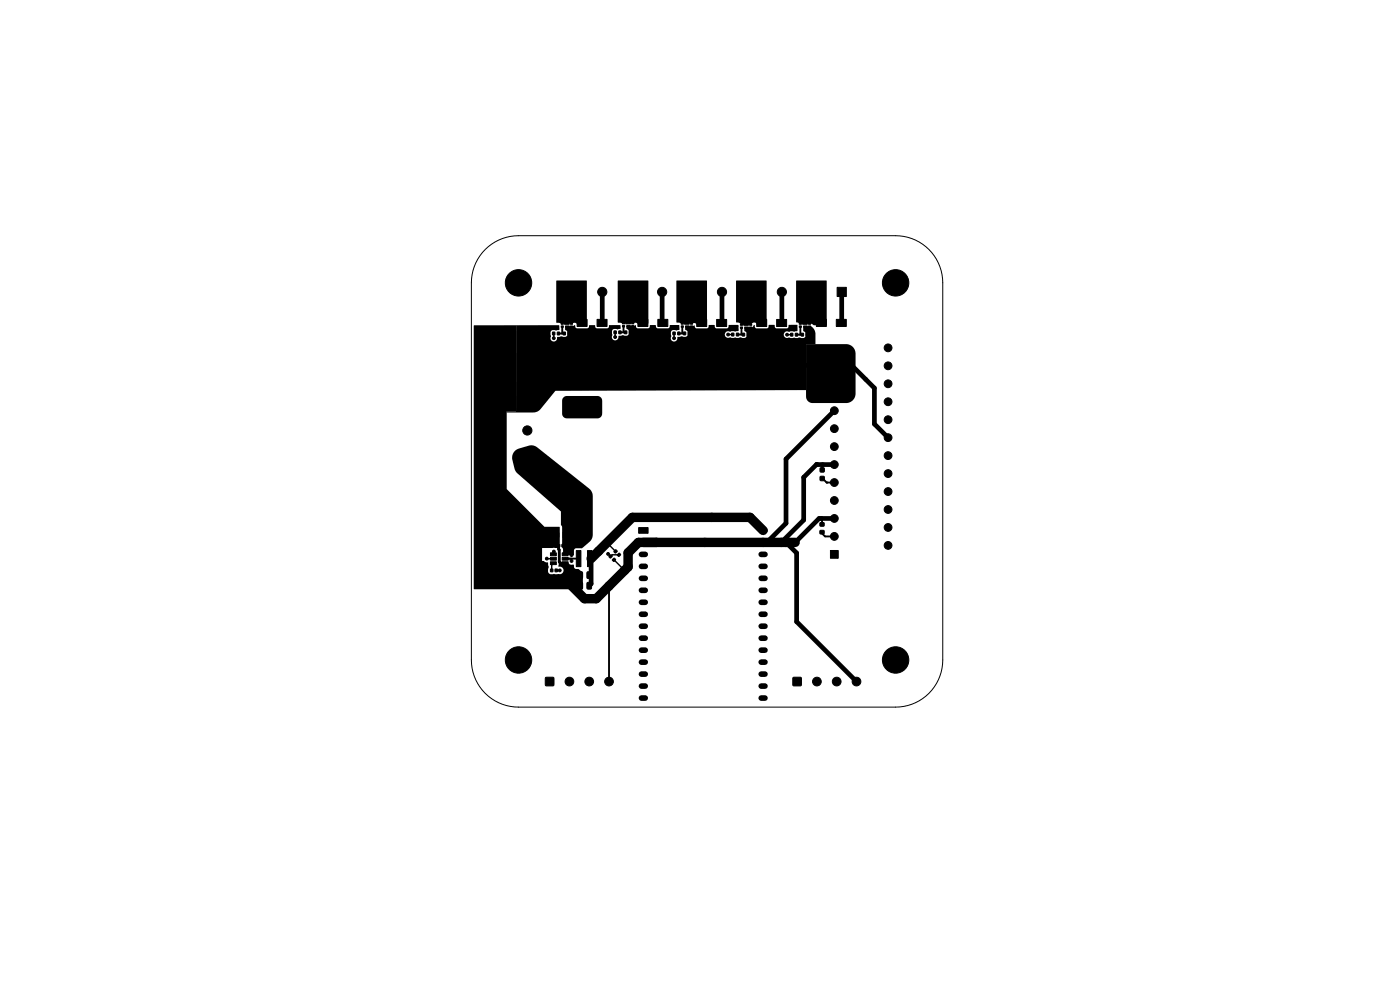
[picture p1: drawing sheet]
<svg xmlns="http://www.w3.org/2000/svg" width="297mm" height="210mm" viewBox="0 0 297 210" stroke-linecap="round" stroke-linejoin="round" font-family="sans-serif">
<g fill="#000" stroke="#000" stroke-width=".21">
<path d="M110.9 77.6h1.9v2h-1.9zM117.2 70.5h.5v.5h-.5zM118.2 70.5h.5v.5h-.5zM119.1 67.9l.4-.1v.3h-.4zM119.1 68.5h.4v.3h-.4zM119.1 69.2l.4-.1v.3h-.4zM119.5 70.5h.4v.5h-.4zM119.8 67.9h.9v.9h-.9zM120 69.1h.7v.3h-.7zM120.5 70.5h.5v.5h-.5zM121 67.9l.4-.1 .1 .3h-.5zM121 68.5h.4l.1 .3h-.5z"/>
<path d="M121 69.2l.4-.1 .1 .3h-.5zM122.4 67.7h2.2v1.5h-2.2zM126.7 67.7h2.1v1.5h-2.1zM130.3 70.2h.4v.6h-.4zM131.3 70.2h.5v.6h-.5zM132.1 67.8h.4v.2l-.4 .1zM132.1 68.4h.4v.3h-.4zM132.1 69.1h.4v.2l-.4 .1zM132.5 70.2h.5v.6h-.5zM132.8 67.8h.9v.9h-.9zM133 69.1h.7v.3h-.7zM133.5 70.2h.5v.6h-.5z"/>
<path d="M134 67.8h.4v.2l-.4 .1zM134 68.4h.4v.3h-.4zM134 69.1h.4v.2l-.4 .1zM135.3 67.8h2.1v1.5h-2.1zM139.6 67.8h2.1v1.5h-2.1zM142.8 70.5h.4v.5h-.4zM143.8 70.5h.4v.5h-.4zM144.5 67.8h.5v.3h-.5zM144.5 68.5h.5v.3h-.5zM144.5 69.1h.5v.3h-.5zM145 70.5h.5v.5h-.5zM145.2 67.8h1v1h-1z"/>
<path d="M145.4 69.1h.8v.3h-.8zM146 70.5h.5v.5h-.5zM146.5 67.8h.4v.3h-.4zM146.5 68.5h.4v.3h-.4zM146.5 69.1h.4v.3h-.4zM147.8 67.8h2.1v1.5h-2.1zM152 67.8h2.2v1.5h-2.2zM155.2 70.7h.5v.5h-.5zM156.2 70.7h.5v.5h-.5zM157.1 68.1h.4v.2l-.4 .1zM157.1 68.7h.4v.3h-.4zM157.1 69.4h.4v.2l-.4 .1z"/>
<path d="M157.5 70.7h.5v.6h-.5zM157.8 68.1h1v.9h-1zM158 69.4h.7v.3h-.7zM158.5 70.7h.5v.6h-.5zM159 68.1h.5v.2l-.5 .1zM159 68.7h.5v.3h-.5zM159 69.4h.5v.2l-.5 .1zM160.5 67.8h2.2v1.5h-2.2zM164.8 67.8h2.1v1.5h-2.1zM167.7 70.7h.5v.6h-.5zM168.7 70.7h.5v.6h-.5zM169.6 67.9l.4-.1v.3h-.4z"/>
<path d="M169.6 68.5h.4v.3h-.4zM169.6 69.2l.4-.1v.3h-.4zM170 70.7h.5v.6h-.5zM170.3 67.9h1v.9h-1zM170.5 69.1h.7v.3h-.7zM171 70.7h.5v.6h-.5zM171.5 67.9l.4-.1 .1 .3h-.5zM171.5 68.5h.4l.1 .3h-.5zM171.5 69.2l.4-.1 .1 .3h-.5zM173.2 67.8h2.1v1.5h-2.1zM177.4 67.8h2.1v1.5h-2.1zM177.6 61h1.9v1.9h-1.9z"/>
<path d="M122.5 84.4h2v4h-2zM122.5 77.3h2v4h-2zM116.8 117.3h1.2v.6h-1.2zM116.8 118.2h1.2v.6h-1.2zM116.8 119.2h1.2v.6h-1.2zM117.6 112.8h.7l.2 .1v1.1l-.1 .2h-.6l-.2-.1zM118.3 115.5h.4v.5h-.4zM119.2 115.5h.5v.5h-.5zM119.3 119.2h1.2v.6h-1.2zM119.3 118.2h1.2v.6h-1.2zM119.3 117.3h1.2v.6h-1.2zM119.5 112.8h.7l.2 .1 .1 1.1-.2 .2h-.6l-.2-.1z"/>
<path d="M129.5 117.7h.2l.2 .3-.4 .4-.3-.3zM130.2 118.4h.2l.2 .3-.4 .4-.3-.3zM130.5 116.6h.2l.3 .3-.4 .4-.4-.3zM131.3 117.4h.1l.3 .3-.4 .4-.4-.4zM135.5 111.9h2v1.2h-2zM174 112.5h.8v.7h-.8zM174 110.9h.8v.7h-.8zM174 101.1h.8v.8h-.8zM174 99.3h.8v.8h-.8zM176.2 116.8h1.6v1.6h-1.6zM116.8 120.7h.5v.6h-.5zM117.8 120.7h.4v.6h-.4z"/>
<path d="M122.3 116.8h.9v3.4h-.9zM122.7 121.3h.6l.3 .1v1.1l-.2 .2h-.6l-.2-.1zM122.7 123.6l.6-.1 .3 .2v1l-.2 .3h-.6l-.2-.2zM124.6 116.8h1v3.4h-1zM124.6 121.3h.6l.3 .1v1.1l-.2 .2h-.6l-.2-.1zM124.6 123.6l.6-.1 .3 .2v1l-.2 .3h-.6l-.2-.2zM115.7 143.7h1.8v1.7h-1.8zM168.2 143.7h1.8v1.7h-1.8z"/>
<circle cx="110" cy="60" r="2.8"/>
<circle cx="190" cy="60" r="2.8"/>
<circle cx="110" cy="60" r="1.8"/>
<circle cx="117.5" cy="71.7" r=".3"/>
<circle cx="121.4" cy="61.9" r=".97"/>
<circle cx="127.8" cy="61.9" r=".97"/>
<circle cx="130.5" cy="71.5" r=".3"/>
<circle cx="134.1" cy="61.9" r=".97"/>
<circle cx="140.5" cy="61.9" r=".97"/>
<circle cx="143" cy="71.7" r=".3"/>
<circle cx="146.8" cy="61.9" r=".97"/>
<circle cx="153.2" cy="61.9" r=".97"/>
<circle cx="154.5" cy="71" r=".3"/>
<circle cx="159.5" cy="61.9" r=".97"/>
<circle cx="165.9" cy="61.9" r=".97"/>
<circle cx="167" cy="71" r=".3"/>
<circle cx="172.2" cy="61.9" r=".97"/>
<circle cx="177" cy="75.7" r=".82"/>
<circle cx="177" cy="79.5" r=".82"/>
<circle cx="188.4" cy="77.6" r=".82"/>
<circle cx="188.4" cy="73.8" r=".82"/>
<circle cx="190" cy="60" r="1.8"/>
<circle cx="111.9" cy="97.7" r=".97"/>
<circle cx="111.9" cy="91.3" r=".97"/>
<circle cx="111.9" cy="85" r=".97"/>
<circle cx="120" cy="87.8" r=".3"/>
<circle cx="120" cy="84.8" r=".3"/>
<circle cx="120" cy="85.8" r=".3"/>
<circle cx="120" cy="86.8" r=".3"/>
<circle cx="121" cy="87.8" r=".3"/>
<circle cx="121" cy="85.8" r=".3"/>
<circle cx="121" cy="86.8" r=".3"/>
<circle cx="121" cy="84.8" r=".3"/>
<circle cx="122" cy="87.8" r=".3"/>
<circle cx="122" cy="86.8" r=".3"/>
<circle cx="122" cy="85.8" r=".3"/>
<circle cx="122" cy="84.8" r=".3"/>
<circle cx="125" cy="87.8" r=".3"/>
<circle cx="125" cy="85.8" r=".3"/>
<circle cx="125" cy="86.8" r=".3"/>
<circle cx="125" cy="84.8" r=".3"/>
<circle cx="126" cy="87.8" r=".3"/>
<circle cx="126" cy="84.8" r=".3"/>
<circle cx="126" cy="86.8" r=".3"/>
<circle cx="126" cy="85.8" r=".3"/>
<circle cx="127" cy="87.8" r=".3"/>
<circle cx="127" cy="86.8" r=".3"/>
<circle cx="127" cy="84.8" r=".3"/>
<circle cx="127" cy="85.8" r=".3"/>
<circle cx="177" cy="83.3" r=".82"/>
<circle cx="177" cy="98.5" r=".82"/>
<circle cx="177" cy="94.7" r=".82"/>
<circle cx="177" cy="87.1" r=".82"/>
<circle cx="177" cy="90.9" r=".82"/>
<circle cx="188.4" cy="92.8" r=".82"/>
<circle cx="188.4" cy="89" r=".82"/>
<circle cx="188.4" cy="85.2" r=".82"/>
<circle cx="188.4" cy="96.6" r=".82"/>
<circle cx="188.4" cy="81.4" r=".82"/>
<circle cx="116" cy="118.5" r=".3"/>
<circle cx="117.5" cy="117" r=".3"/>
<circle cx="121.2" cy="117.8" r=".3"/>
<circle cx="121.2" cy="119" r=".3"/>
<circle cx="129" cy="117.5" r=".3"/>
<circle cx="177" cy="110" r=".82"/>
<circle cx="177" cy="106.2" r=".82"/>
<circle cx="177" cy="113.8" r=".82"/>
<circle cx="177" cy="102.4" r=".82"/>
<circle cx="188.4" cy="111.9" r=".82"/>
<circle cx="188.4" cy="104.3" r=".82"/>
<circle cx="188.4" cy="115.7" r=".82"/>
<circle cx="188.4" cy="100.5" r=".82"/>
<circle cx="188.4" cy="108.1" r=".82"/>
<circle cx="110" cy="140" r="2.8"/>
<circle cx="110" cy="140" r="1.8"/>
<circle cx="118.8" cy="121" r=".3"/>
<circle cx="190" cy="140" r="2.8"/>
<circle cx="190" cy="140" r="1.8"/>
<circle cx="120.8" cy="144.6" r=".92"/>
<circle cx="125" cy="144.6" r=".92"/>
<circle cx="129.2" cy="144.6" r=".92"/>
<circle cx="173.3" cy="144.6" r=".92"/>
<circle cx="177.5" cy="144.6" r=".92"/>
<circle cx="181.7" cy="144.6" r=".92"/>
</g>
<g fill="none" stroke="#000" stroke-width="1.2">
<path d="M136.1 115.1h.8M136.1 117.6h.8M161.5 115.1h.8M161.5 117.6h.8M161.5 112.5h.8M136.1 120.1h.8M136.1 122.7h.8M136.1 125.2h.8M136.1 127.8h.8M136.1 130.3h.8M136.1 132.8h.8M136.1 135.4h.8"/>
<path d="M136.1 137.9h.8M161.5 120.1h.8M161.5 122.7h.8M161.5 125.2h.8M161.5 127.8h.8M161.5 130.3h.8M161.5 132.8h.8M161.5 135.4h.8M161.5 137.9h.8M136.1 140.5h.8M136.1 143h.8M136.1 145.5h.8"/>
<path d="M136.1 148.1h.8M161.5 140.5h.8M161.5 143h.8M161.5 145.5h.8M161.5 148.1h.8"/>
</g>
<path d="M127.8 61.9l-.1 6.6M140.5 61.9v6.5l.1 .1M153.2 61.9v6.5M165.9 61.9l-.1 6.6M170.7 77.5h10l4.8 4.8v7.6l2.9 2.9M178.6 61.9l-.1 6.6M177 87.1l-10.2 10.3v13.6l-4.1 4.1h-.8M177 98.6l-3.7-.1-2.8 2.8v9l-4.8 4.8M125.4 118.5v5.3l-.4 .5M166.8 115.1l2.2 2.2v14.6l12.7 12.7M177 110h-3.2l-5.1 5.1" fill="none" stroke="#000" stroke-width="1"/>
<g fill="none" stroke="#000" stroke-width=".3">
<path d="M111.9 78v.6M117.5 70.7v1M130.5 70.5v1M143 70.8v1M154.5 71h.9M167 71h1M116 118.5h1.4M117.4 119.5l-.4 .3v1.2M117.5 117l-.1 .6M121.2 117.5v.3M121.2 118.5v.5M129 117.5l.5 .5"/>
<path d="M129.2 115.6l1.4 1.4M129.5 118h.1M129.5 118v.1M130.2 118.8l2.3 2.2M131.3 117.7h-1.4l-.4 .3M118 121h.7"/>
</g>
<path d="M161.9 112.5l-2.8-2.7h-24.9l-8.8 8.7M168.7 115.1h-33.2l-2.3 2.2v3l-6.7 6.7h-2.5l-2.8-2.7" fill="none" stroke="#000" stroke-width="2"/>
<path d="M118.5 115.8v.7l.1 .2v2.5l.3 .3h1" fill="none" stroke="#000" stroke-width=".6"/>
<g fill="none" stroke="#000" stroke-width=".4">
<path d="M118.5 70.7h1.2M119.3 69.3l-.1 1.4M131.5 70.5h1.2M132.3 70.5h-.1M132.3 69.2v1.3M144 70.7h1.2M144.7 69.3v1.4M156.5 71h1.2M157.3 69.5l-.1 1.5M157.7 71h.1M169 71h1.2M169.8 69.3l-.1 1.7"/>
<path d="M174.5 98.6l-.1 1.2M175.9 98.6h1.1M122.8 118.5h-2.9h1.3M174.2 110l.2 .1v1.1M174.4 112.9v.2l.6 .7h2M174.4 101.4l1 1M175.3 102.4h1.7M129.2 124.3v20.3"/>
</g>
<path d="M118 59.6h6.5l-.1 9.4h-1.8l-.4-.4-.3-.1-.5 .1-1.7 .1-1.7-.3zM131.1 59.6h6.4v9l-.2 .4h-1.8a.68 .68 0 0 0-1-.5l-1.8 .1-1.6-.2zM143.5 59.6h6.5v9l-.3 .4h-1.7a.76 .76 0 0 0-1-.4l-1.8 .1-1.7-.3zM156.2 59.6h6.4v9.1l-.1 .3h-1.8a.69 .69 0 0 0-.9-.6l-.5 .5h-1.5l-1.6-.6zM168.9 59.6h6.5l-.1 9.4h-2.6l-.6-.3h-1.9l-1.3-.4zM107 69h11.6l.1 1-.8 .1a.71 .71 0 0 0-1.1 .4l.1 .7a.76 .76 0 0 0 .4 1.2 .76 .76 0 0 0 .9-.9l1.1-.1a.81 .81 0 0 0 1-.2l.1-.8-.5-.5 .1-.7h1.5l.4-.2 .4 .6h2.3l.3-.1 .1-.5h1.1l.4 .6h2.3l.3-.1 .2-.5h2.3l.1 .7-.8 .2a.81 .81 0 0 0-1 .2v.9a.76 .76 0 0 0 .5 1.2 .76 .76 0 0 0 .8-1h1.1a.71 .71 0 0 0 1.1-.5l-.1-.6-.4-.4 .1-.6h1.5l.3-.1 .4 .6 2.3 .1a.52 .52 0 0 0 .4-.7l1.1-.1 .2 .2a.44 .44 0 0 0 .3 .6h2.2l.3-.2 .1-.5h2v1l-.7 .1a.71 .71 0 0 0-1.1 .4l.1 .7a.77 .77 0 0 0 .1 1 .77 .77 0 0 0 .9 .1l.3-.8 .8-.2 .5 .1a.66 .66 0 0 0 .9-.4l-.1-.7-.4-.4v-.7h1.5l.4-.2 .4 .6 2.3 .1a.53 .53 0 0 0 .3-.7l1.2-.1 .1 .2a.45 .45 0 0 0 .4 .6l2.3-.1 .2-.1 .2-.6 2 .1-.1 1.2-1.6 .2a.76 .76 0 0 0-1 .1 .76 .76 0 0 0 0 1 .76 .76 0 0 0 1 .1l.3 .1 2-.1a.71 .71 0 0 0 1.1-.4l-.1-.7-.4-.3 .1-.8h1.5l.5-.5 .2 .6 .2 .1 2.3 .1a.65 .65 0 0 0 .4-.8h1.2l.1 .5 .2 .2 2.3 .1a.65 .65 0 0 0 .5-.8h1.7l.1 .1-.1 1.3-.6 .1-.7-.1-.4 .1a.73 .73 0 0 0-1 .2 .73 .73 0 0 0 .1 1 .73 .73 0 0 0 1 0l.3 .1 2-.1a.81 .81 0 0 0 1-.2l.1-.7-.5-.5v-.9l1.7-.1 .4 .4 .4 .7 .1 2.7h-2v9.7l-53.2 .2-3.1 3.9-.7 .5-.9 .2h-5.6v-.2h2v-18.3zM171 73h8.5a2 2 0 0 1 2 2v8.5a2 2 0 0 1-2 2h-7.1a1.38 1.38 0 0 1-1.4-1.4zM100.5 69.1l9-.1v18.3h-2v16.5l8 8h3.2v4.4l-3.7 .1v2.7l1.3 .3 .1 .8-.1 1.1 .1 .4 .4 .2h1.6a.85 .85 0 0 0 1.2-.8 .85 .85 0 0 0-1.1-.8l.1-1.2 .6 .3h1.2a1.19 1.19 0 0 0 1.3 .5l.2 .8 .9 .1 .9 .8-.1 3.5-23.1-.1zM109.2 95.7l.6-.4 2.6-.8h.6l.7 .2 11.3 8.9 .5 .7 .3 .9-.1 8.8-.5 .8-1.7 1.5h-1.3l-.3 .1-.2 1.4-2.2-.2-.3-2.2 .1-3.5-.3-.6v-2.8l-9.5-8.3-.4-.8-.4-2.1v-.9zM119.6 84.3l.7-.3h6.4a1 1 0 0 1 1.1 1v2.7a1 1 0 0 1-1.1 1.1h-6.4a1 1 0 0 1-1-1.1v-2.7z" fill="#000"/>
<path d="M102.9 52.9a10 10 0 0 1 7.1-2.9h80a10 10 0 0 1 10 10v80a10 10 0 0 1-10 10h-80a10 10 0 0 1-10-10v-80a10 10 0 0 1 2.9-7.1z" fill="none" stroke="#000" stroke-width=".21"/>
</svg>
